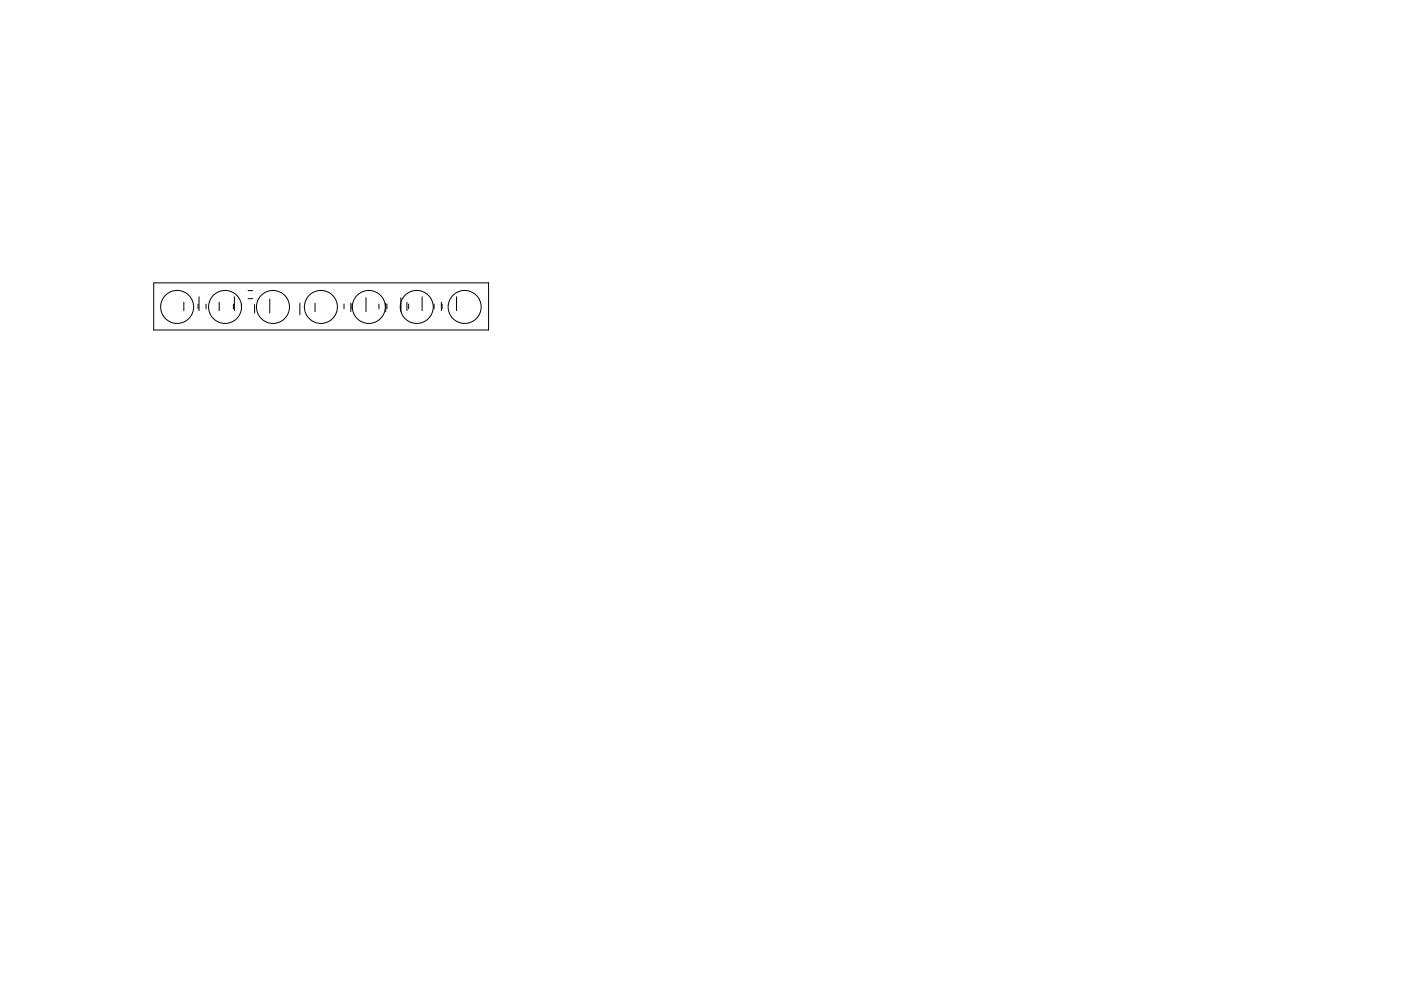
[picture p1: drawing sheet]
<svg xmlns="http://www.w3.org/2000/svg" width="297mm" height="210mm" viewBox="0 0 297 210" stroke-linecap="round" stroke-linejoin="round" font-family="sans-serif">
<g fill="none" stroke="#000" stroke-width=".21">
<path d="M32.6 60h71v10h-71zM39 64.1v1.8M42 64.5v1M42.2 63v2.9M43.7 64.5v1M46.5 64.1v1.8M49.5 64.5v1M49.7 63v2.9M51.2 64.5v1M52.6 61.7h1M52.6 63.4h1M54 64.6v1.8"/>
<path d="M57.2 63.5v2.9M63.6 64.3v2.5M66.8 64.3v1.8M72.9 64.5v1M74.4 64.3v1.8M74.6 64.5v1M77.6 63.2v2.9M80.3 64.5v1M81.8 64.3v1.8M82 64.5v1M84.9 64.5v1M85 63.2v2.9"/>
<path d="M86.3 64.1v1.8M86.6 64.5v1M89.5 63v2.9M92 64.5v1M93.6 64.1v1.8M93.7 64.5v1M96.8 63v2.9"/>
<circle cx="37.6" cy="65.1" r="3.5"/>
<circle cx="47.7" cy="65.1" r="3.5"/>
<circle cx="57.9" cy="65.1" r="3.5"/>
<circle cx="68" cy="65.1" r="3.5"/>
<circle cx="78.2" cy="65.1" r="3.5"/>
<circle cx="88.4" cy="65.1" r="3.5"/>
<circle cx="98.5" cy="65.1" r="3.5"/>
</g>
</svg>
